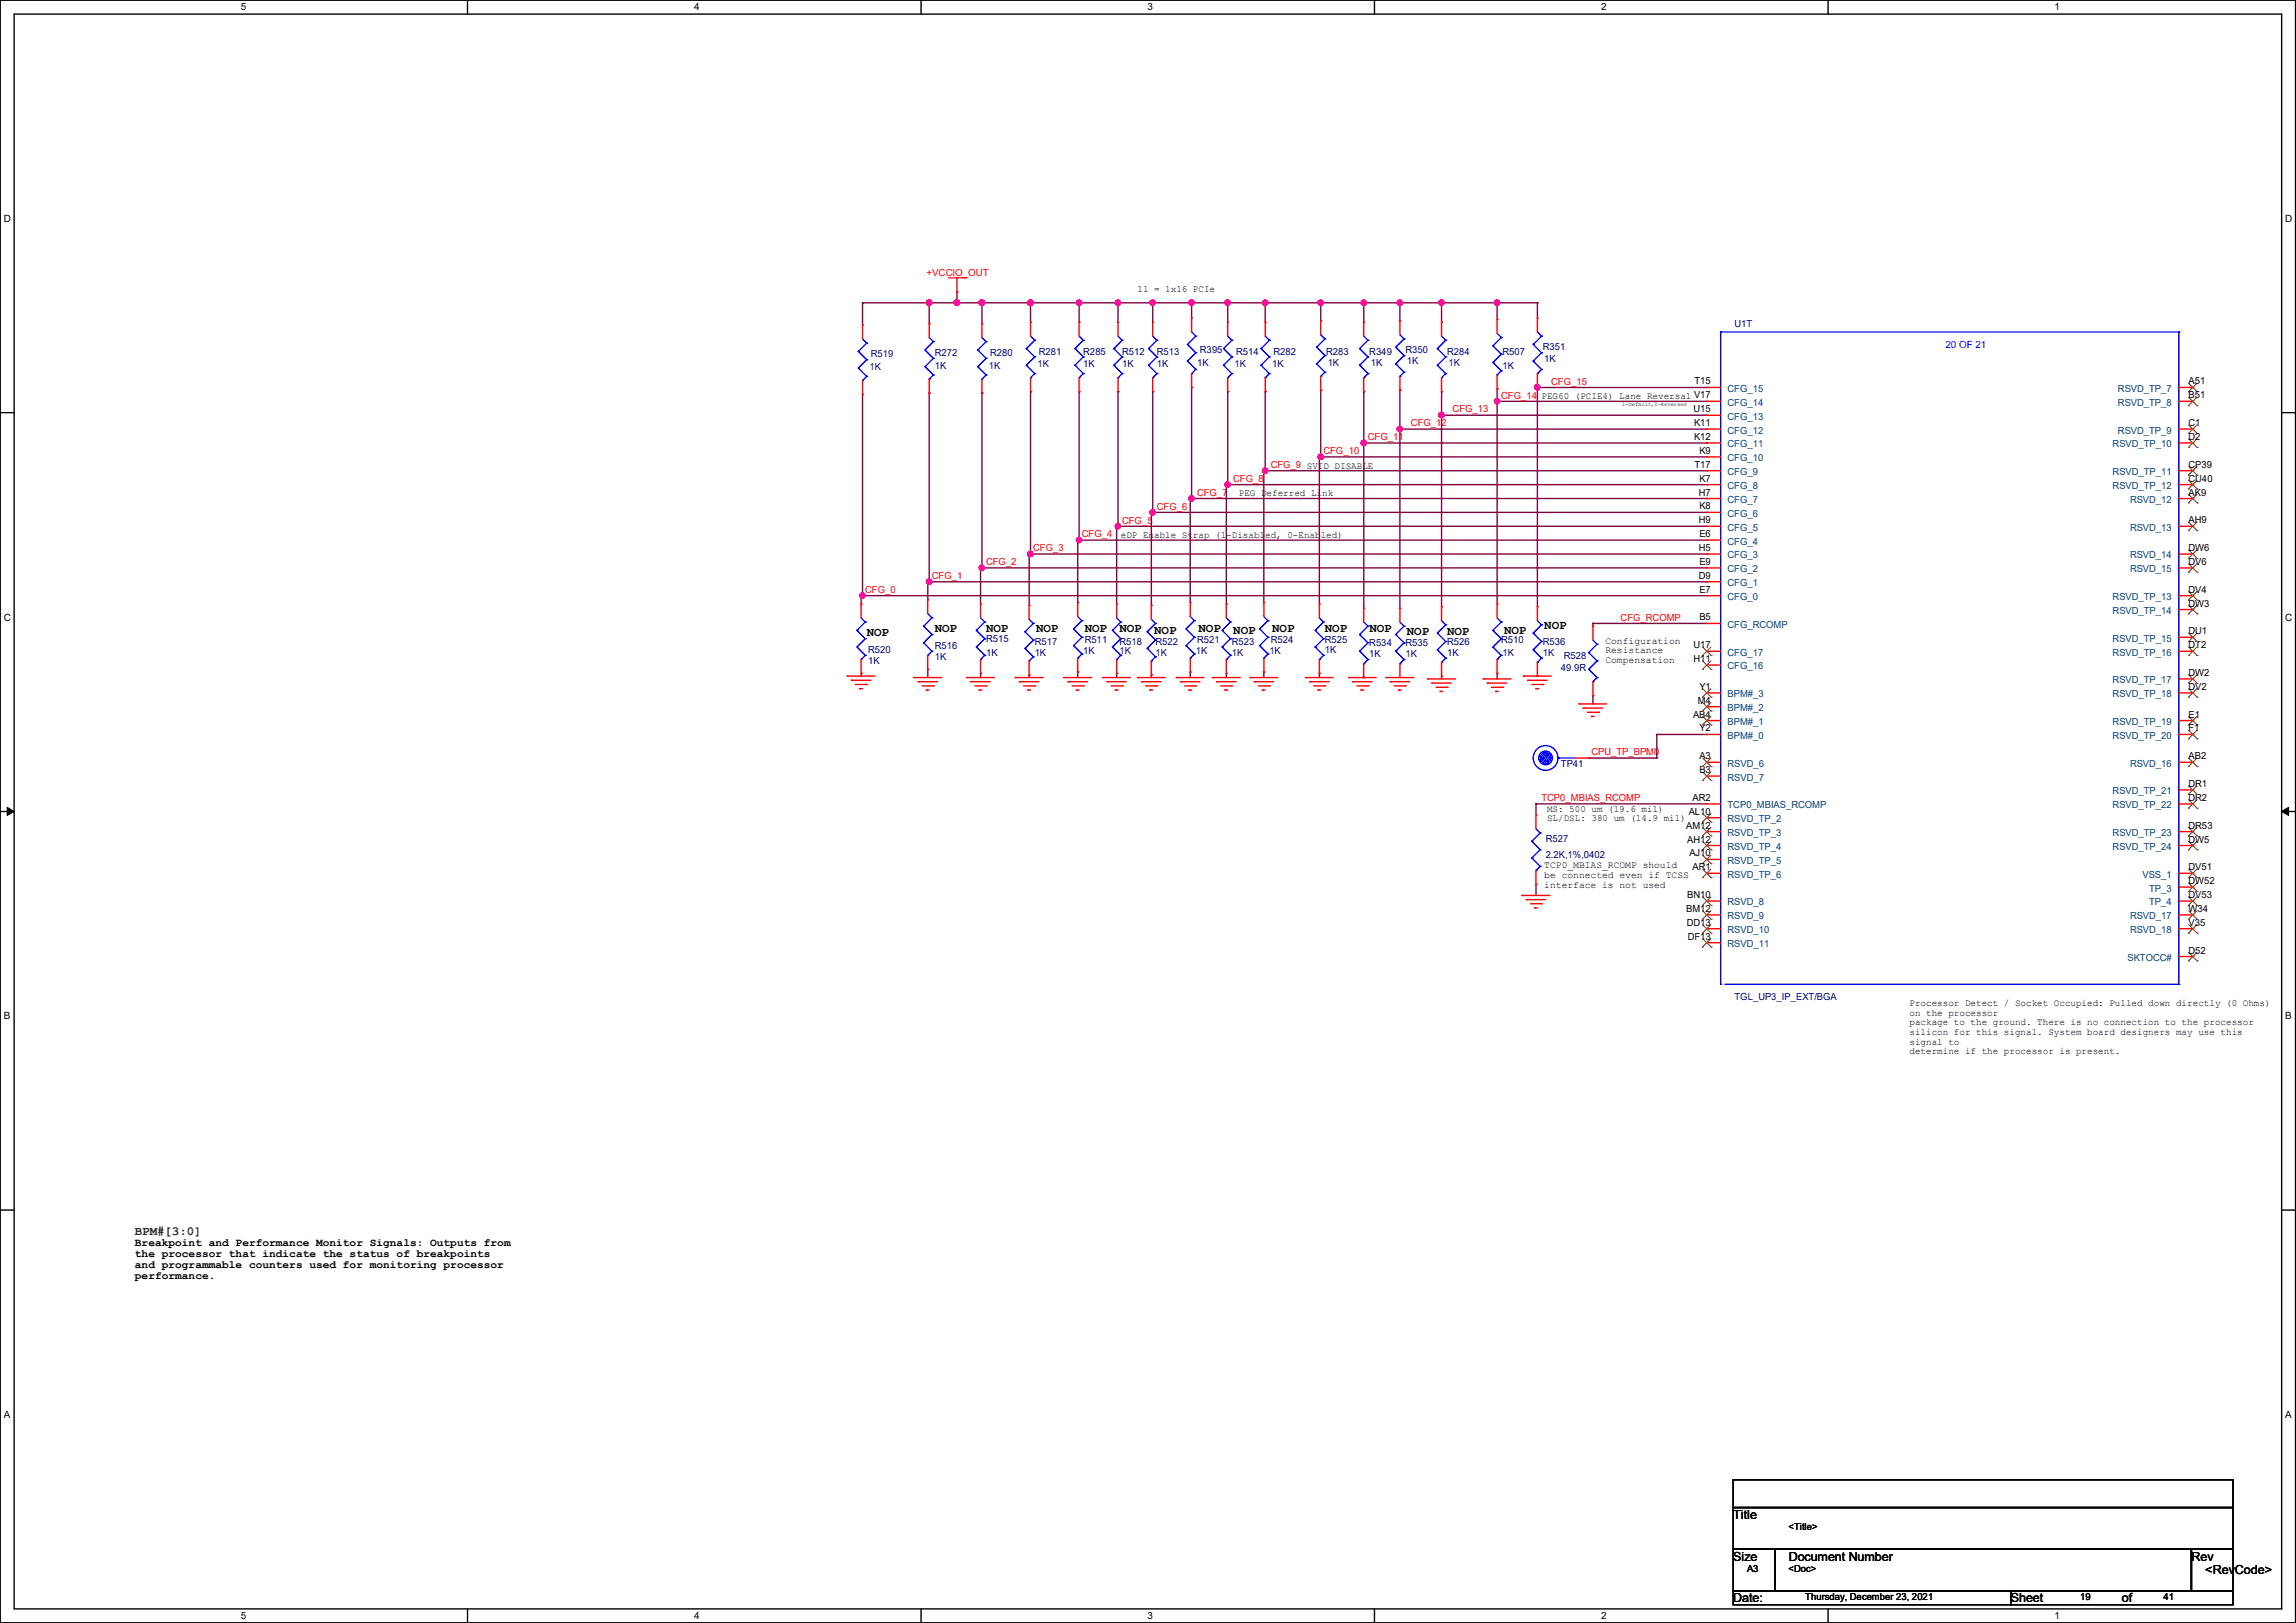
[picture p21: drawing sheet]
<svg xmlns="http://www.w3.org/2000/svg" width="420mm" height="297mm" viewBox="0 0 420 297" stroke-linecap="round" stroke-linejoin="round" font-family="sans-serif">
<defs><g id="words">
<g font-size="2.3">
<text x="158.5" y="116.5">NOP</text>
<text x="171" y="115.7">NOP</text>
<text x="180.4" y="115.7">NOP</text>
<text x="189.5" y="115.7">NOP</text>
<text x="198.4" y="115.7">NOP</text>
<text x="204.8" y="115.7">NOP</text>
<text x="211.1" y="116">NOP</text>
<text x="219.2" y="115.7">NOP</text>
<text x="225.6" y="116">NOP</text>
<text x="232.7" y="115.7">NOP</text>
<text x="242.4" y="115.7">NOP</text>
<text x="250.5" y="115.7">NOP</text>
<text x="257.3" y="116.2">NOP</text>
<text x="264.7" y="116.2">NOP</text>
<text x="275.1" y="116">NOP</text>
<text x="282.5" y="115.2">NOP</text>
<text x="317" y="278">Title</text>
<text x="317" y="285.6">Size</text>
<text x="327.2" y="285.6">Document Number</text>
<text x="400.9" y="285.6">Rev</text>
<text x="317" y="293.2">Date:</text>
<text x="367.8" y="293.2">Sheet</text>
<text x="388.2" y="293.2">of</text>
<text x="403.4" y="288.1">&lt;RevCode&gt;</text>
</g>
<text font-size="2.3" fill="#008000" x="24.7" y="225.9">BPM#[3:0]</text>
<g font-size="2">
<text x="24.7" y="228">Breakpoint and Performance Monitor Signals: Outputs from</text>
<text x="24.7" y="230.1">the processor that indicate the status of breakpoints</text>
<text x="24.7" y="232.1">and programmable counters used for monitoring processor</text>
<text x="24.7" y="234.1">performance.</text>
</g>
<g font-size="1.8">
<text x="44" y="1.9">5</text>
<text x="127" y="1.9">4</text>
<text x="209.9" y="1.9">3</text>
<text x="292.9" y="1.9">2</text>
<text x="375.8" y="1.9">1</text>
<text x=".7" y="40.6">D</text>
<text x="418" y="40.6">D</text>
<text x="208.1" y="53.5">11 = 1x16 PCIe</text>
<text x="310" y="70.4">T15</text>
<text x="400.3" y="70.4">A51</text>
<text x="282" y="73.1">PEG60 (PCIE4) Lane Reversal V17</text>
<text x="309.8" y="75.4">U15</text>
<text x="309.9" y="78">K11</text>
<text x="400.3" y="78">C1</text>
<text x="400.3" y="72.9">B51</text>
<text x="309.9" y="80.5">K12</text>
<text x="310.8" y="83.1">K9</text>
<text x="400.3" y="80.5">D2</text>
<text x="310" y="85.6">T17</text>
<text x="310.8" y="88.1">K7</text>
<text x="400.3" y="88.1">CU40</text>
<text x="400.3" y="85.6">CP39</text>
<text x="226.6" y="90.8">PEG Deferred Link</text>
<text x="310.8" y="95.8">H9</text>
<text x="310.8" y="90.7">H7</text>
<text x="310.8" y="93.2">K8</text>
<text x="400.3" y="90.7">AK9</text>
<text x="400.3" y="95.8">AH9</text>
<text x="205" y="98.5">eDP Enable Strap (1-Disabled, 0-Enabled)</text>
<text x="310.8" y="100.8">H5</text>
<text x="310.8" y="98.3">E6</text>
<text x="400.3" y="100.8">DW6</text>
<text x="310.8" y="105.9">D9</text>
<text x="310.8" y="103.4">E9</text>
<text x="400.3" y="103.4">DV6</text>
<text x=".7" y="113.6">C</text>
<text x="310.8" y="108.5">E7</text>
<text x="310.8" y="113.5">B5</text>
<text x="400.3" y="111">DW3</text>
<text x="400.3" y="108.5">DV4</text>
<text x="418" y="113.6">C</text>
<text x="293.7" y="117.8">Configuration</text>
<text x="293.7" y="119.5">Resistance</text>
<text x="309.8" y="118.6">U17</text>
<text x="400.3" y="118.6">DT2</text>
<text x="400.3" y="116.1">DU1</text>
<text x="293.7" y="121.3">Compensation</text>
<text x="309.8" y="121.2">H11</text>
<text x="400.3" y="123.7">DW2</text>
<text x="309.7" y="131.3">AB4</text>
<text x="310.5" y="128.8">M4</text>
<text x="310.8" y="126.2">Y1</text>
<text x="400.3" y="131.3">E1</text>
<text x="400.3" y="126.2">DV2</text>
<text x="310.8" y="133.9">Y2</text>
<text x="400.3" y="133.9">F1</text>
<text x="310.8" y="141.5">B3</text>
<text x="310.8" y="138.9">A3</text>
<text x="400.3" y="138.9">AB2</text>
<text x="283" y="148.5">MS: 500 um (19.6 mil)</text>
<text x="308.9" y="149.1">AL10</text>
<text x="309.6" y="146.6">AR2</text>
<text x="400.3" y="146.6">DR2</text>
<text x="400.3" y="144">DR1</text>
<text x="283" y="150.3">SL/DSL: 380 um (14.9 mil)</text>
<text x="308.4" y="151.6">AM12</text>
<text x="308.6" y="154.2">AH12</text>
<text x="400.3" y="154.2">DW5</text>
<text x="400.3" y="151.6">DR53</text>
<text x="282.5" y="158.9">TCP0_MBIAS_RCOMP should</text>
<text x="282.5" y="160.7">be connected even if TCSS</text>
<text x="309" y="156.7">AJ10</text>
<text x="309.6" y="159.3">AR1</text>
<text x="400.3" y="159.3">DV51</text>
<text x="400.3" y="161.8">DW52</text>
<text x="282.5" y="162.5">interface is not used</text>
<text x="308.4" y="166.9">BM12</text>
<text x="308.6" y="164.3">BN10</text>
<text x="400.3" y="164.3">DV53</text>
<text x="400.3" y="166.9">W34</text>
<text x="308.6" y="169.4">DD13</text>
<text x="308.7" y="172">DF13</text>
<text x="400.3" y="169.4">V35</text>
<text x="400.3" y="174.5">D52</text>
<text x="349.3" y="184.1">Processor Detect / Socket Occupied: Pulled down directly (0 Ohms)</text>
<text x="349.3" y="185.8">on the processor</text>
<text x=".7" y="186.6">B</text>
<text x="349.3" y="187.6">package to the ground. There is no connection to the processor</text>
<text x="349.3" y="189.4">silicon for this signal. System board designers may use this</text>
<text x="349.3" y="191.2">signal to</text>
<text x="418" y="186.6">B</text>
<text x="349.3" y="193">determine if the processor is present.</text>
<text x=".7" y="259.5">A</text>
<text x="418" y="259.5">A</text>
<text x="327.2" y="280">&lt;Title&gt;</text>
<text x="319.6" y="287.7">A3</text>
<text x="327.2" y="287.7">&lt;Doc&gt;</text>
<text x="330.2" y="292.7">Thursday, December 23, 2021</text>
<text x="380.5" y="292.7">19</text>
<text x="395.8" y="292.7">41</text>
<text x="44" y="296.3">5</text>
<text x="127" y="296.3">4</text>
<text x="209.9" y="296.3">3</text>
<text x="292.9" y="296.3">2</text>
<text x="375.8" y="296.3">1</text>
</g>
<g font-size="1.8" fill="#f00">
<text x="169.5" y="50.4">+VCCIO_OUT</text>
<text x="283.8" y="70.4">CFG_15</text>
<text x="265.7" y="75.5">CFG_13</text>
<text x="274.6" y="72.9">CFG_14</text>
<text x="242.1" y="83.1">CFG_10</text>
<text x="250.2" y="80.6">CFG_11</text>
<text x="258.1" y="78">CFG_12</text>
<text x="225.6" y="88.2">CFG_8</text>
<text x="232.4" y="85.6">CFG_9 SVID DISABLE</text>
<text x="205.3" y="95.8">CFG_5</text>
<text x="211.6" y="93.3">CFG_6</text>
<text x="219" y="90.7">CFG_7</text>
<text x="189" y="100.9">CFG_3</text>
<text x="197.9" y="98.3">CFG_4</text>
<text x="170.5" y="106">CFG_1</text>
<text x="180.4" y="103.4">CFG_2</text>
<text x="158.3" y="108.5">CFG_0</text>
<text x="296.5" y="113.6">CFG_RCOMP</text>
<text x="291.1" y="138.2">CPU_TP_BPM0</text>
<text x="282" y="146.6">TCP0_MBIAS_RCOMP</text>
</g>
<g font-size="1.8" fill="#000080">
<text x="317.3" y="59.8">U1T</text>
<text x="159.3" y="65.4">R519</text>
<text x="171" y="65.2">R272</text>
<text x="181.1" y="65.2">R280</text>
<text x="190" y="64.9">R281</text>
<text x="198.2" y="64.9">R285</text>
<text x="205.3" y="64.9">R512</text>
<text x="211.6" y="64.9">R513</text>
<text x="219.5" y="64.6">R395</text>
<text x="226.1" y="64.9">R514</text>
<text x="233" y="64.9">R282</text>
<text x="242.6" y="64.9">R283</text>
<text x="250.5" y="64.9">R349</text>
<text x="257.1" y="64.6">R350</text>
<text x="264.7" y="64.9">R284</text>
<text x="274.9" y="64.9">R507</text>
<text x="282.2" y="64.1">R351</text>
<text x="159" y="67.7">1K</text>
<text x="171" y="67.4">1K</text>
<text x="180.9" y="67.4">1K</text>
<text x="189.8" y="67.2">1K</text>
<text x="198.2" y="67.2">1K</text>
<text x="205.3" y="67.2">1K</text>
<text x="211.6" y="67.2">1K</text>
<text x="219" y="66.9">1K</text>
<text x="225.8" y="67.2">1K</text>
<text x="232.7" y="67.2">1K</text>
<text x="242.9" y="66.9">1K</text>
<text x="250.7" y="66.9">1K</text>
<text x="257.3" y="66.7">1K</text>
<text x="265" y="66.9">1K</text>
<text x="274.9" y="67.4">1K</text>
<text x="282.5" y="66.2">1K</text>
<text x="158.8" y="119.5">R520</text>
<text x="171" y="118.7">R516</text>
<text x="180.4" y="117.5">R515</text>
<text x="189.3" y="118">R517</text>
<text x="198.2" y="119.8">1K</text>
<text x="198.4" y="117.7">R511</text>
<text x="204.8" y="118">R518</text>
<text x="204.8" y="119.8">1K</text>
<text x="211.4" y="118">R522</text>
<text x="218.7" y="119.8">1K</text>
<text x="219" y="117.7">R521</text>
<text x="225.3" y="118">R523</text>
<text x="232.2" y="119.8">1K</text>
<text x="232.4" y="117.7">R524</text>
<text x="242.4" y="117.7">R525</text>
<text x="242.4" y="119.5">1K</text>
<text x="250.5" y="118.2">R534</text>
<text x="257.1" y="118.2">R535</text>
<text x="264.7" y="118">R526</text>
<text x="274.6" y="117.7">R510</text>
<text x="282.2" y="118">R536</text>
<text x="158.8" y="121.5">1K</text>
<text x="171" y="120.8">1K</text>
<text x="180.4" y="120">1K</text>
<text x="189.3" y="120">1K</text>
<text x="211.4" y="120">1K</text>
<text x="225.3" y="120">1K</text>
<text x="250.5" y="120.3">1K</text>
<text x="257.1" y="120.3">1K</text>
<text x="264.7" y="120">1K</text>
<text x="274.9" y="120">1K</text>
<text x="282.2" y="120">1K</text>
<text x="285.5" y="122.8">49.9R</text>
<text x="286" y="120.5">R528</text>
<text x="285.5" y="140.3">TP41</text>
<text x="282.7" y="154.1">R527</text>
<text x="282.7" y="157.1">2.2K,1%,0402</text>
<text x="317.3" y="183">TGL_UP3_IP_EXT/BGA</text>
</g>
<text font-size="1.8" fill="#00f" x="355.9" y="63.6">20 OF 21</text>
<g font-size="1.8" fill="#004080">
<text x="316" y="71.7">CFG_15</text>
<text x="387.4" y="71.7">RSVD_TP_7</text>
<text x="316" y="74.3">CFG_14</text>
<text x="316" y="76.8">CFG_13</text>
<text x="387.4" y="74.3">RSVD_TP_8</text>
<text x="316" y="79.3">CFG_12</text>
<text x="316" y="81.9">CFG_11</text>
<text x="386.5" y="81.9">RSVD_TP_10</text>
<text x="387.4" y="79.3">RSVD_TP_9</text>
<text x="316" y="84.4">CFG_10</text>
<text x="316" y="89.5">CFG_8</text>
<text x="316" y="87">CFG_9</text>
<text x="386.5" y="89.5">RSVD_TP_12</text>
<text x="386.5" y="87">RSVD_TP_11</text>
<text x="316" y="94.6">CFG_6</text>
<text x="316" y="92">CFG_7</text>
<text x="389.6" y="92">RSVD_12</text>
<text x="316" y="99.7">CFG_4</text>
<text x="316" y="97.1">CFG_5</text>
<text x="389.6" y="97.1">RSVD_13</text>
<text x="316" y="107.3">CFG_1</text>
<text x="316" y="104.7">CFG_2</text>
<text x="316" y="102.2">CFG_3</text>
<text x="389.6" y="104.7">RSVD_15</text>
<text x="389.6" y="102.2">RSVD_14</text>
<text x="316" y="109.8">CFG_0</text>
<text x="386.5" y="112.4">RSVD_TP_14</text>
<text x="386.5" y="109.8">RSVD_TP_13</text>
<text x="316" y="120">CFG_17</text>
<text x="316" y="114.9">CFG_RCOMP</text>
<text x="386.5" y="120">RSVD_TP_16</text>
<text x="386.5" y="117.4">RSVD_TP_15</text>
<text x="316" y="122.5">CFG_16</text>
<text x="386.5" y="125.1">RSVD_TP_17</text>
<text x="316" y="130.1">BPM#_2</text>
<text x="316" y="127.6">BPM#_3</text>
<text x="386.5" y="127.6">RSVD_TP_18</text>
<text x="316" y="135.2">BPM#_0</text>
<text x="316" y="132.7">BPM#_1</text>
<text x="386.5" y="132.7">RSVD_TP_19</text>
<text x="386.5" y="135.2">RSVD_TP_20</text>
<text x="316" y="142.8">RSVD_7</text>
<text x="316" y="140.3">RSVD_6</text>
<text x="389.6" y="140.3">RSVD_16</text>
<text x="316" y="147.9">TCP0_MBIAS_RCOMP</text>
<text x="386.5" y="147.9">RSVD_TP_22</text>
<text x="386.5" y="145.4">RSVD_TP_21</text>
<text x="316" y="150.5">RSVD_TP_2</text>
<text x="316" y="153">RSVD_TP_3</text>
<text x="316" y="155.5">RSVD_TP_4</text>
<text x="386.5" y="155.5">RSVD_TP_24</text>
<text x="386.5" y="153">RSVD_TP_23</text>
<text x="316" y="158.1">RSVD_TP_5</text>
<text x="316" y="160.6">RSVD_TP_6</text>
<text x="391.9" y="160.6">VSS_1</text>
<text x="316" y="165.7">RSVD_8</text>
<text x="393.1" y="165.7">TP_4</text>
<text x="393.1" y="163.2">TP_3</text>
<text x="316" y="170.8">RSVD_10</text>
<text x="316" y="173.3">RSVD_11</text>
<text x="316" y="168.2">RSVD_9</text>
<text x="389.6" y="170.8">RSVD_18</text>
<text x="389.6" y="168.2">RSVD_17</text>
<text x="389.2" y="175.9">SKTOCC#</text>
</g>
<text font-size="1" x="296.7" y="74.3">1-Default,0-Reversed</text>
</g></defs>
<path d="M0 0h419.9v297h-419.9zM2.6 2.6h414.8v291.8h-414.8z" fill="none" stroke="#000" stroke-width=".25"/>
<g fill="#fff">
<path d="M44 .3h1v2h-1z"/>
<path d="M44 294.7h1v2h-1z"/>
</g>
<path d="M85.5 0v2.6M85.5 294.4v2.6" fill="none" stroke="#000" stroke-width=".25"/>
<g fill="#fff">
<path d="M127 .3h.9v2h-.9z"/>
<path d="M127 294.7h.9v2h-.9z"/>
</g>
<path d="M168.5 0v2.6M168.5 294.4v2.6" fill="none" stroke="#000" stroke-width=".25"/>
<g fill="#fff">
<path d="M209.9 .3h1v2h-1z"/>
<path d="M209.9 294.7h1v2h-1z"/>
</g>
<path d="M251.4 0v2.6M251.4 294.4v2.6" fill="none" stroke="#000" stroke-width=".25"/>
<g fill="#fff">
<path d="M292.9 .3h.9v2h-.9z"/>
<path d="M292.9 294.7h.9v2h-.9z"/>
</g>
<path d="M334.4 0v2.6M334.4 294.4v2.6" fill="none" stroke="#000" stroke-width=".25"/>
<g fill="#fff">
<path d="M375.8 .3h1v2h-1z"/>
<path d="M375.8 294.7h1v2h-1z"/>
<path d="M.7 39h1.2v2h-1.2z"/>
<path d="M418 39h1.3v2h-1.3z"/>
<path d="M.7 112h1.2v2h-1.2z"/>
<path d="M418 112h1.3v2h-1.3z"/>
</g>
<path d="M0 75.5h2.6M417.4 75.5h2.5" fill="none" stroke="#000" stroke-width=".25"/>
<g fill="#fff">
<path d="M.7 185h1.2v1.9h-1.2z"/>
<path d="M418 185h1.2v1.9h-1.2z"/>
</g>
<path d="M0 148.5h2.6M417.4 148.5h2.5" fill="none" stroke="#000" stroke-width=".25"/>
<path d="M1.3 147.7l1.3 .8-1.3 .7zM417.4 148.5l1.2-.8v1.5z" fill="#000" stroke="#000" stroke-width=".18"/>
<g fill="#fff">
<path d="M.7 257.9h1.2v2h-1.2z"/>
<path d="M418 257.9h1.2v2h-1.2z"/>
</g>
<path d="M0 221.4h2.6M417.4 221.4h2.5M317 270.8h91.5v5.1h-91.5zM317 275.9h91.5v7.6h-91.5zM317 283.5h7.7v7.6h-7.7zM317 291.1h50.8v2.6h-50.8zM324.7 283.5h76.2v7.6h-76.2zM367.8 291.1h40.7v2.6h-40.7zM400.9 283.5h7.6v7.6h-7.6z" fill="none" stroke="#000" stroke-width=".25"/>
<g fill="none" stroke="#800040" stroke-width=".25">
<path d="M157.8 55.4h.1M157.8 55.4h123.4M157.8 55.4v4.1M170 55.4h.1M170 55.4v3.8M175 55.4h.1M175 53.4h.1M175 53.4v2M179.6 55.4h.1M179.6 55.4v3.8M188.5 55.4h.1M188.5 55.4v3.6"/>
<path d="M197.4 55.4h.1M197.4 55.4v3.6M204.5 55.4h.1M204.5 55.4v3.6M210.9 55.4h.1M210.9 55.4v3.6M218 55.4h.1M218 55.4v2.8M224.6 55.4h.1M224.6 55.4v3.6M231.4 55.4h.1M231.4 55.4v3.6"/>
<path d="M241.6 55.4h.1M241.6 55.4v3.3M249.5 55.4h.1M249.5 55.4v3.6M256.1 55.4h.1M256.1 55.4v3.3M263.7 55.4h.1M263.7 55.4v3.6M273.9 55.4h.1M273.9 55.4v3.1M281.2 55.4h.1M281.2 55.4v2.8"/>
<path d="M157.8 72.2h.1M157.8 72.2v36.8M170 71.9h.1M170 71.9v34.6M179.6 71.9h.1M179.6 71.9v32M188.5 71.7h.1M188.5 71.7v29.7M197.4 71.7h.1M197.4 71.7v27.1M204.5 71.7h.1M204.5 71.7v24.6"/>
<path d="M210.9 71.7h.1M210.9 71.7v22.1M218 70.9h.1M218 70.9v20.3M224.6 71.7h.1M224.6 71.7v17M231.4 71.7h.1M231.4 71.7v14.4M241.6 71.4h.1M241.6 71.4v12.2M249.5 71.7h.1M249.5 71.7v39.6"/>
<path d="M256.1 78.5h.1M256.1 71.4h.1M256.1 71.4v39.9M256.1 78.5h56.1M263.7 76h.1M263.7 71.7h.1M263.7 71.7v39.3M263.7 76h48.5M273.9 73.4h.1M273.9 71.2h.1M273.9 71.2v39.3M273.9 73.4h38.3"/>
<path d="M281.2 70.9h.1M281.2 70.9v40.1M281.2 70.9h31M197.1 98.8h.1M197.1 98.8h115.1M197.1 98.8v11.5M197.4 98.8h.1M204.3 96.3h.1M204.3 96.3h107.9M204.3 96.3v14.2M204.5 96.3h.1M210.6 93.8h.1"/>
<path d="M210.6 93.8h101.6M210.6 93.8v17M210.9 93.8h.1M217.7 91.2h.1M217.7 91.2h94.5M217.7 91.2v19.1M218 91.2h.1M224.3 88.7h.1M224.3 88.7h87.9M224.3 88.7v21.8M224.6 88.7h.1M231.2 86.1h.1"/>
<path d="M231.2 86.1h81M231.2 86.1v24.2M231.4 86.1h.1M241.3 83.6h.1M241.3 83.6h70.9M241.3 83.6v26.9M241.6 83.6h.1M249.5 81.1h.1M249.5 81.1h62.7M157.5 109h.1M157.5 109v1.5M157.5 109h154.7"/>
<path d="M157.8 109h.1M169.7 106.5h.1M169.7 106.5v3.3M169.7 106.5h142.5M170 106.5h.1M179.4 103.9h.1M179.4 103.9h132.8M179.4 103.9v6.6M179.6 103.9h.1M188.3 101.4h.1M188.3 101.4h123.9M188.3 101.4v9.4"/>
<path d="M188.5 101.4h.1M291.4 114.1h.1M291.4 114.1v.5M291.4 114.1h20.8M157.5 123.2h.1M157.5 123.2v.5M169.7 122.5h.1M169.7 122.5v1.5M179.4 123.2h.1M179.4 123.2v.8M188.3 123.5h.1M188.3 123.5v.5"/>
<path d="M197.1 123h.1M197.1 123v1M204.3 123.2h.1M204.3 123.2v.8M210.6 123.5h.1M210.6 123.5v.5M217.7 123h.1M217.7 123v1M224.3 123.2h.1M224.3 123.2v.8M231.2 123h.1M231.2 123v1"/>
<path d="M241.3 123.2h.1M241.3 123.2v.8M249.2 124h.1M249.2 124h.3M263.7 123.7h.1M263.7 123.7v.5M273.9 123.2h.1M273.9 123.2v1M290.6 138.7h.1M290.6 138.7h12.5M291.4 127.3h.1M291.4 127.3v1.5"/>
<path d="M303.1 138.7h.1M303.1 134.4h.1M303.1 134.4v4.3M303.1 134.4h9.1M281 147.1h.1M281 147.1v2M281 147.1h31.2M281 161.8h.1M281 161.8v2.1"/>
</g>
<g fill="#f0f" stroke="#f0f" stroke-width=".25">
<circle cx="169.9" cy="55.4" r=".49"/>
<circle cx="179.6" cy="55.4" r=".49"/>
<circle cx="175" cy="55.4" r=".49"/>
<circle cx="188.5" cy="55.4" r=".49"/>
<circle cx="231.4" cy="55.4" r=".49"/>
<circle cx="179.6" cy="103.9" r=".49"/>
<circle cx="188.5" cy="101.4" r=".49"/>
<circle cx="231.4" cy="86.1" r=".49"/>
<circle cx="241.6" cy="83.6" r=".49"/>
<circle cx="197.4" cy="98.8" r=".49"/>
<circle cx="210.8" cy="55.4" r=".49"/>
<circle cx="218" cy="91.2" r=".49"/>
<circle cx="273.8" cy="73.4" r=".49"/>
<circle cx="197.4" cy="55.4" r=".49"/>
<circle cx="204.5" cy="55.4" r=".49"/>
<circle cx="224.6" cy="55.4" r=".49"/>
<circle cx="218" cy="55.4" r=".49"/>
<circle cx="204.5" cy="96.3" r=".49"/>
<circle cx="210.8" cy="93.7" r=".49"/>
<circle cx="224.6" cy="88.7" r=".49"/>
<circle cx="273.8" cy="55.4" r=".49"/>
<circle cx="263.7" cy="55.4" r=".49"/>
<circle cx="169.9" cy="106.4" r=".49"/>
<circle cx="157.8" cy="109" r=".49"/>
<circle cx="263.7" cy="76" r=".49"/>
<circle cx="249.4" cy="81" r=".49"/>
<circle cx="256.1" cy="78.5" r=".49"/>
<circle cx="281.2" cy="70.9" r=".49"/>
<circle cx="256.1" cy="55.4" r=".49"/>
<circle cx="249.4" cy="55.4" r=".49"/>
<circle cx="241.6" cy="55.4" r=".49"/>
</g>
<g fill="none" stroke="#f00" stroke-width=".25">
<path d="M157.8 59.5h.1M157.8 59.5v2.5M170 59.2h.1M170 59.2v2.6M173.5 50.8h3.1M175 53.4h.1M175 50.8v2.6M176.6 50.8h.1M179.6 59.2h.1M179.6 59.2v2.6M188.5 59h.1M188.5 59v2.5"/>
<path d="M197.4 59h.1M197.4 59v2.5M204.5 59h.1M204.5 59v2.5M210.9 59h.1M210.9 59v2.5M218 58.2h.1M218 58.2v2.5M224.6 59h.1M224.6 59v2.5M231.4 59h.1M231.4 59v2.5"/>
<path d="M241.6 58.7h.1M241.6 58.7v2.6M249.5 59h.1M249.5 59v2.5M256.1 58.7h.1M256.1 58.7v2.6M263.7 59h.1M263.7 59v2.5M273.9 58.5h.1M273.9 58.5v2.5M281.2 58.2h.1M281.2 58.2v2.5"/>
<path d="M157.8 72.2h.1M157.8 69.6v2.6M170 71.9h.1M170 69.4v2.5M179.6 71.9h.1M179.6 69.4v2.5M188.5 71.7h.1M188.5 69.1v2.6M197.4 71.7h.1M197.4 69.1v2.6M204.5 71.7h.1M204.5 69.1v2.6"/>
<path d="M210.9 71.7h.1M210.9 69.1v2.6M218 70.9h.1M218 68.4v2.5M224.6 71.7h.1M224.6 69.1v2.6M231.4 71.7h.1M231.4 69.1v2.6M241.6 71.4h.1M241.6 68.9v2.5M249.5 71.7h.1M249.5 69.1v2.6"/>
<path d="M256.1 71.4h.1M256.1 68.9v2.5M263.7 71.7h.1M263.7 69.1v2.6M273.9 71.2h.1M273.9 68.6v2.6M281.2 70.9h.1M281.2 68.4v2.5M312.2 70.9h.1M312.2 73.4h.1M312.2 76h.1M312.2 78.5h.1"/>
<path d="M312.2 78.5h2.5M312.2 70.9h2.5M312.2 73.4h2.5M312.2 76h2.5M398.6 78.5h2.5M398.6 70.9h2.5M398.6 73.4h2.5M401.1 78.5h.1M401.1 70.9h.1M401.1 73.4h.1M312.2 98.8h.1M312.2 96.3h.1"/>
<path d="M312.2 93.8h.1M312.2 91.2h.1M312.2 81.1h.1M312.2 83.6h.1M312.2 88.7h.1M312.2 86.1h.1M312.2 98.8h2.5M312.2 91.2h2.5M312.2 96.3h2.5M312.2 93.8h2.5M312.2 81.1h2.5M312.2 83.6h2.5"/>
<path d="M312.2 88.7h2.5M312.2 86.1h2.5M398.6 91.2h2.5M398.6 96.3h2.5M398.6 81.1h2.5M398.6 88.7h2.5M398.6 86.1h2.5M401.1 91.2h.1M401.1 96.3h.1M401.1 88.7h.1M401.1 86.1h.1M401.1 81.1h.1"/>
<path d="M157.5 110.5h.1M157.5 110.5v2.6M169.7 109.8h.1M169.7 109.8v2.5M169.7 119.9v2.6M179.4 110.5h.1M179.4 110.5v2.6M188.3 110.8h.1M188.3 110.8v2.5M197.1 110.3h.1M197.1 110.3v2.5M204.3 110.5h.1"/>
<path d="M204.3 110.5v2.6M210.6 110.8h.1M210.6 110.8v2.5M217.7 110.3h.1M217.7 110.3v2.5M224.3 110.5h.1M224.3 110.5v2.6M231.2 110.3h.1M231.2 110.3v2.5M241.3 110.5h.1M241.3 110.5v2.6M249.5 111.3h.1"/>
<path d="M249.5 111.3v2.5M256.1 111.3h.1M256.1 111.3v2.5M263.7 111h.1M263.7 111v2.6M273.9 110.5h.1M273.9 110.5v2.6M281.2 111h.1M281.2 111v2.6M291.4 114.6h.1M291.4 114.6v2.5M312.2 119.2h.1"/>
<path d="M312.2 109h.1M312.2 106.5h.1M312.2 114.1h.1M312.2 103.9h.1M312.2 101.4h.1M312.2 103.9h2.5M312.2 119.2h2.5M312.2 109h2.5M312.2 106.5h2.5M312.2 114.1h2.5M312.2 101.4h2.5M398.6 103.9h2.5"/>
<path d="M398.6 119.2h2.5M398.6 109h2.5M398.6 101.4h2.5M398.6 116.6h2.5M398.6 111.5h2.5M401.1 103.9h.1M401.1 119.2h.1M401.1 116.6h.1M401.1 111.5h.1M401.1 109h.1M401.1 101.4h.1M155 123.7h.1"/>
<path d="M155 123.7h5.1M155.7 124.5h.1M155.7 124.5h3.6M156.5 125.3h2M157.3 126h.1M157.3 126h.5M157.5 123.2h.1M157.5 120.7v2.5M158.5 125.3h.1M167.2 124h.1M167.2 124h5.1M167.9 124.8h.1"/>
<path d="M167.9 124.8h3.6M168.7 125.5h2M169.5 126.3h.1M169.5 126.3h.5M169.7 122.5h.1M170.7 125.5h.1M176.8 124h.1M176.8 124h5.1M177.6 124.8h.1M177.6 124.8h3.5M178.4 125.5h2M179.1 126.3h.1"/>
<path d="M179.1 126.3h.5M179.4 123.2h.1M179.4 120.7v2.5M180.4 125.5h.1M185.7 124h.1M185.7 124h5.1M186.5 124.8h.1M186.5 124.8h3.5M187.2 125.5h2.1M188 126.3h.1M188 126.3h.5M188.3 123.5h.1"/>
<path d="M188.3 120.9v2.6M189.3 125.5h.1M194.6 124h.1M194.6 124h5.1M195.4 124.8h.1M195.4 124.8h3.5M196.1 125.5h2.1M196.9 126.3h.1M196.9 126.3h.5M197.1 123h.1M197.1 120.4v2.6M198.2 125.5h.1"/>
<path d="M201.7 124h.1M201.7 124h5.1M202.5 124.8h.1M202.5 124.8h3.5M203.2 125.5h2.1M204 126.3h.1M204 126.3h.5M204.3 123.2h.1M204.3 120.7v2.5M205.3 125.5h.1M208.1 124h.1M208.1 124h5"/>
<path d="M208.8 124.8h.1M208.8 124.8h3.6M209.6 125.5h2M210.4 126.3h.1M210.4 126.3h.5M210.6 123.5h.1M210.6 120.9v2.6M211.6 125.5h.1M215.2 124h.1M215.2 124h5.1M215.9 124.8h.1M215.9 124.8h3.6"/>
<path d="M216.7 125.5h2M217.5 126.3h.1M217.5 126.3h.5M217.7 123h.1M217.7 120.4v2.6M218.7 125.5h.1M221.8 124h.1M221.8 124h5.1M222.5 124.8h.1M222.5 124.8h3.6M223.3 125.5h2M224.1 126.3h.1"/>
<path d="M224.1 126.3h.5M224.3 123.2h.1M224.3 120.7v2.5M225.3 125.5h.1M228.6 124h.1M228.6 124h5.1M229.4 124.8h.1M229.4 124.8h3.6M230.2 125.5h2M230.9 126.3h.1M230.9 126.3h.5M231.2 123h.1"/>
<path d="M231.2 120.4v2.6M232.2 125.5h.1M238.8 124h.1M238.8 124h5.1M239.6 124.8h.1M239.6 124.8h3.5M240.3 125.5h2.1M241.1 126.3h.1M241.1 126.3h.5M241.3 123.2h.1M241.3 120.7v2.5M242.4 125.5h.1"/>
<path d="M246.7 124h.1M246.7 124h5.1M247.4 124.8h.1M247.4 124.8h3.6M248.2 125.5h2M249 126.3h.1M249 126.3h.5M249.5 124h.1M249.5 121.5v2.5M250.2 125.5h.1M253.5 124h.1M253.5 124h5.1"/>
<path d="M254.3 124.8h.1M254.3 124.8h3.6M255.1 125.5h2M255.8 126.3h.1M255.8 126.3h.5M256.1 124h.1M256.1 121.5v2.5M257.1 125.5h.1M261.2 124.2h.1M261.2 124.2h5M261.9 125h.1M261.9 125h3.6"/>
<path d="M262.7 125.8h2M263.4 126.5h.1M263.4 126.5h.5M263.7 123.7h.1M263.7 121.2v2.5M264.7 125.8h.1M271.3 124.2h.1M271.3 124.2h5.1M272.1 125h.1M272.1 125h3.5M272.8 125.8h2.1M273.6 126.5h.1"/>
<path d="M273.6 126.5h.5M273.9 123.2h.1M273.9 120.7v2.5M274.9 125.8h.1M278.7 123.7h.1M278.7 123.7h5.1M279.4 124.5h.1M279.4 124.5h3.6M280.2 125.3h2M281 126h.1M281 126h.5M281.2 123.7h.1"/>
<path d="M281.2 121.2v2.5M282.2 125.3h.1M288.1 138.7h2.5M288.8 128.8h.1M288.8 128.8h5.1M289.6 129.6h.1M289.6 129.6h3.6M290.4 130.3h2M290.6 138.7h.1M291.1 131.1h.1M291.1 131.1h.5M291.4 127.3h.1"/>
<path d="M291.4 124.8v2.5M292.4 130.3h.1M312.2 134.4h.1M312.2 131.9h.1M312.2 121.7h.1M312.2 139.5h.1M312.2 129.3h.1M312.2 126.8h.1M312.2 134.4h2.5M312.2 131.9h2.5M312.2 121.7h2.5M312.2 139.5h2.5"/>
<path d="M312.2 126.8h2.5M312.2 129.3h2.5M398.6 124.2h2.5M398.6 134.4h2.5M398.6 131.9h2.5M398.6 139.5h2.5M398.6 126.8h2.5M401.1 131.9h.1M401.1 126.8h.1M401.1 124.2h.1M401.1 139.5h.1M401.1 134.4h.1"/>
<path d="M281 149.1h.1M281 149.1v2.6M281 159.3v2.5M312.2 147.1h.1M312.2 142h.1M312.2 149.6h.1M312.2 152.2h.1M312.2 154.7h.1M312.2 157.3h.1M312.2 159.8h.1M312.2 159.8h2.5M312.2 147.1h2.5"/>
<path d="M312.2 142h2.5M312.2 149.6h2.5M312.2 152.2h2.5M312.2 154.7h2.5M312.2 157.3h2.5M398.6 159.8h2.5M398.6 147.1h2.5M398.6 152.2h2.5M398.6 154.7h2.5M398.6 144.6h2.5M401.1 159.8h.1M401.1 154.7h.1"/>
<path d="M401.1 152.2h.1M401.1 147.1h.1M401.1 144.6h.1M278.4 163.9h.1M278.4 163.9h5.1M279.2 164.6h.1M279.2 164.6h3.5M280 165.4h2M280.7 166.2h.1M280.7 166.2h.5M281 161.8h.1M282 165.4h.1"/>
<path d="M312.2 170h.1M312.2 172.5h.1M312.2 167.4h.1M312.2 164.9h.1M312.2 170h2.5M312.2 172.5h2.5M312.2 164.9h2.5M312.2 167.4h2.5M398.6 170h2.5M398.6 164.9h2.5M398.6 175h2.5M398.6 162.3h2.5"/>
<path d="M398.6 167.4h2.5M401.1 164.9h.1M401.1 175h.1M401.1 170h.1M401.1 162.3h.1M401.1 167.4h.1"/>
</g>
<g fill="none" stroke="#00f" stroke-width=".25">
<path d="M157 64.3h.1M157 67.4h.1M157 64.3l1.5 1.5M157 67.4l1.5 1.5M157.8 69.6h.1M157.8 62l.7 .8M158.5 62.8h.1M158.5 65.8h.1M158.5 68.9h.1M158.5 62.8l-1.5 1.5M158.5 65.8l-1.5 1.6M158.5 68.9l-.7 .7"/>
<path d="M169.2 64.1h.1M169.2 67.1h.1M169.2 64.1l1.5 1.5M169.2 67.1l1.5 1.5M170 69.4h.1M170 61.8l.7 .7M170.7 62.5h.1M170.7 65.6h.1M170.7 68.6h.1M170.7 62.5l-1.5 1.6M170.7 65.6l-1.5 1.5M170.7 68.6l-.7 .8"/>
<path d="M178.9 64.1h.1M178.9 67.1h.1M178.9 64.1l1.5 1.5M178.9 67.1l1.5 1.5M179.6 69.4h.1M179.6 61.8l.8 .7M180.4 62.5h.1M180.4 65.6h.1M180.4 68.6h.1M180.4 62.5l-1.5 1.6M180.4 65.6l-1.5 1.5M180.4 68.6l-.8 .8"/>
<path d="M187.7 63.8h.1M187.7 66.8h.1M187.7 63.8l1.6 1.5M187.7 66.8l1.6 1.6M188.5 69.1h.1M188.5 61.5l.8 .8M189.3 62.3h.1M189.3 65.3h.1M189.3 68.4h.1M189.3 62.3l-1.6 1.5M189.3 65.3l-1.6 1.5M189.3 68.4l-.8 .7"/>
<path d="M196.6 63.8h.1M196.6 66.8h.1M196.6 63.8l1.6 1.5M196.6 66.8l1.6 1.6M197.4 69.1h.1M197.4 61.5l.8 .8M198.2 62.3h.1M198.2 65.3h.1M198.2 68.4h.1M198.2 62.3l-1.6 1.5M198.2 65.3l-1.6 1.5M198.2 68.4l-.8 .7"/>
<path d="M203.8 63.8h.1M203.8 66.8h.1M203.8 63.8l1.5 1.5M203.8 66.8l1.5 1.6M204.5 69.1h.1M204.5 61.5l.8 .8M205.3 62.3h.1M205.3 65.3h.1M205.3 68.4h.1M205.3 62.3l-1.5 1.5M205.3 65.3l-1.5 1.5M205.3 68.4l-.8 .7"/>
<path d="M210.1 63.8h.1M210.1 66.8h.1M210.1 63.8l1.5 1.5M210.1 66.8l1.5 1.6M210.9 69.1h.1M210.9 61.5l.7 .8M211.6 62.3h.1M211.6 65.3h.1M211.6 68.4h.1M211.6 62.3l-1.5 1.5M211.6 65.3l-1.5 1.5M211.6 68.4l-.7 .7"/>
<path d="M217.2 63h.1M217.2 66.1h.1M217.2 63l1.5 1.6M217.2 66.1l1.5 1.5M218 68.4h.1M218 60.7l.7 .8M218.7 61.5h.1M218.7 64.6h.1M218.7 67.6h.1M218.7 61.5l-1.5 1.5M218.7 64.6l-1.5 1.5M218.7 67.6l-.7 .8"/>
<path d="M223.8 63.8h.1M223.8 66.8h.1M223.8 63.8l1.5 1.5M223.8 66.8l1.5 1.6M224.6 69.1h.1M224.6 61.5l.7 .8M225.3 62.3h.1M225.3 65.3h.1M225.3 68.4h.1M225.3 62.3l-1.5 1.5M225.3 65.3l-1.5 1.5M225.3 68.4l-.7 .7"/>
<path d="M230.7 63.8h.1M230.7 66.8h.1M230.7 63.8l1.5 1.5M230.7 66.8l1.5 1.6M231.4 69.1h.1M231.4 61.5l.8 .8M232.2 62.3h.1M232.2 65.3h.1M232.2 68.4h.1M232.2 62.3l-1.5 1.5M232.2 65.3l-1.5 1.5M232.2 68.4l-.8 .7"/>
<path d="M240.8 63.5h.1M240.8 66.6h.1M240.8 63.5l1.6 1.6M240.8 66.6l1.6 1.5M241.6 68.9h.1M241.6 61.3l.8 .7M242.4 62h.1M242.4 65.1h.1M242.4 68.1h.1M242.4 62l-1.6 1.5M242.4 65.1l-1.6 1.5M242.4 68.1l-.8 .8"/>
<path d="M248.7 63.8h.1M248.7 66.8h.1M248.7 63.8l1.5 1.5M248.7 66.8l1.5 1.6M249.5 69.1h.1M249.5 61.5l.7 .8M250.2 62.3h.1M250.2 65.3h.1M250.2 68.4h.1M250.2 62.3l-1.5 1.5M250.2 65.3l-1.5 1.5M250.2 68.4l-.7 .7"/>
<path d="M255.3 63.5h.1M255.3 66.6h.1M255.3 63.5l1.5 1.6M255.3 66.6l1.5 1.5M256.1 68.9h.1M256.1 61.3l.7 .7M256.8 62h.1M256.8 65.1h.1M256.8 68.1h.1M256.8 62l-1.5 1.5M256.8 65.1l-1.5 1.5M256.8 68.1l-.7 .8"/>
<path d="M262.9 63.8h.1M262.9 66.8h.1M262.9 63.8l1.6 1.5M262.9 66.8l1.6 1.6M263.7 69.1h.1M263.7 61.5l.8 .8M264.5 62.3h.1M264.5 65.3h.1M264.5 68.4h.1M264.5 62.3l-1.6 1.5M264.5 65.3l-1.6 1.5M264.5 68.4l-.8 .7"/>
<path d="M273.1 63.3h.1M273.1 66.3h.1M273.1 63.3l1.5 1.5M273.1 66.3l1.5 1.6M273.9 68.6h.1M273.9 61l.7 .8M274.6 61.8h.1M274.6 64.8h.1M274.6 67.9h.1M274.6 61.8l-1.5 1.5M274.6 64.8l-1.5 1.5M274.6 67.9l-.7 .7"/>
<path d="M280.5 63h.1M280.5 66.1h.1M280.5 63l1.5 1.6M280.5 66.1l1.5 1.5M281.2 68.4h.1M281.2 60.7l.8 .8M282 61.5h.1M282 64.6h.1M282 67.6h.1M282 61.5l-1.5 1.5M282 64.6l-1.5 1.5M282 67.6l-.8 .8"/>
<path d="M314.7 60.7h.1M314.7 60.7v119.4M314.7 60.7h83.9M398.6 60.7h.1M398.6 60.7v119.4M156.8 115.4h.1M156.8 118.4h.1M156.8 115.4l1.5 1.5M156.8 118.4l1.5 1.5M157.5 113.1l.8 .7M158.3 113.8h.1M158.3 116.9h.1"/>
<path d="M158.3 119.9h.1M158.3 113.8l-1.5 1.6M158.3 116.9l-1.5 1.5M158.3 119.9l-.8 .8M169 114.6h.1M169 117.6h.1M169 114.6l1.5 1.5M169 117.6l1.5 1.6M169.7 119.9h.1M169.7 112.3l.8 .8M170.5 113.1h.1M170.5 116.1h.1"/>
<path d="M170.5 119.2h.1M170.5 113.1l-1.5 1.5M170.5 116.1l-1.5 1.5M170.5 119.2l-.8 .7M178.6 115.4h.1M178.6 118.4h.1M178.6 115.4l1.5 1.5M178.6 118.4l1.5 1.5M179.4 113.1l.7 .7M180.1 113.8h.1M180.1 116.9h.1M180.1 119.9h.1"/>
<path d="M180.1 113.8l-1.5 1.6M180.1 116.9l-1.5 1.5M180.1 119.9l-.7 .8M187.5 115.6h.1M187.5 118.7h.1M187.5 115.6l1.5 1.5M187.5 118.7l1.5 1.5M188.3 113.3l.7 .8M189 114.1h.1M189 117.1h.1M189 114.1l-1.5 1.5M189 117.1l-1.5 1.6"/>
<path d="M196.4 115.1h.1M196.4 118.2h.1M196.4 115.1l1.5 1.5M196.4 118.2l1.5 1.5M197.1 112.8l.8 .8M197.9 113.6h.1M197.9 116.6h.1M197.9 119.7h.1M197.9 113.6l-1.5 1.5M197.9 116.6l-1.5 1.6M197.9 119.7l-.8 .7M203.5 115.4h.1"/>
<path d="M203.5 118.4h.1M203.5 115.4l1.5 1.5M203.5 118.4l1.5 1.5M204.3 113.1l.7 .7M205 113.8h.1M205 116.9h.1M205 119.9h.1M205 113.8l-1.5 1.6M205 116.9l-1.5 1.5M205 119.9l-.7 .8M209.8 115.6h.1M209.8 118.7h.1"/>
<path d="M209.8 115.6l1.6 1.5M209.8 118.7l1.6 1.5M210.6 113.3l.8 .8M211.4 114.1h.1M211.4 117.1h.1M211.4 114.1l-1.6 1.5M211.4 117.1l-1.6 1.6M217 115.1h.1M217 118.2h.1M217 115.1l1.5 1.5M217 118.2l1.5 1.5M217.7 112.8l.8 .8"/>
<path d="M218.5 113.6h.1M218.5 116.6h.1M218.5 119.7h.1M218.5 113.6l-1.5 1.5M218.5 116.6l-1.5 1.6M218.5 119.7l-.8 .7M223.6 115.4h.1M223.6 118.4h.1M223.6 115.4l1.5 1.5M223.6 118.4l1.5 1.5M224.3 113.1l.8 .7M225.1 113.8h.1"/>
<path d="M225.1 116.9h.1M225.1 119.9h.1M225.1 113.8l-1.5 1.6M225.1 116.9l-1.5 1.5M225.1 119.9l-.8 .8M230.4 115.1h.1M230.4 118.2h.1M230.4 115.1l1.5 1.5M230.4 118.2l1.5 1.5M231.2 112.8l.7 .8M231.9 113.6h.1M231.9 116.6h.1"/>
<path d="M231.9 119.7h.1M231.9 113.6l-1.5 1.5M231.9 116.6l-1.5 1.6M231.9 119.7l-.7 .7M240.6 115.4h.1M240.6 118.4h.1M240.6 115.4l1.5 1.5M240.6 118.4l1.5 1.5M241.3 113.1l.8 .7M242.1 113.8h.1M242.1 116.9h.1M242.1 119.9h.1"/>
<path d="M242.1 113.8l-1.5 1.6M242.1 116.9l-1.5 1.5M242.1 119.9l-.8 .8M248.7 116.1h.1M248.7 119.2h.1M248.7 116.1l1.5 1.5M248.7 119.2l1.5 1.5M249.5 113.8l.7 .8M250.2 114.6h.1M250.2 117.6h.1M250.2 114.6l-1.5 1.5M250.2 117.6l-1.5 1.6"/>
<path d="M255.3 116.1h.1M255.3 119.2h.1M255.3 116.1l1.5 1.5M255.3 119.2l1.5 1.5M256.1 113.8l.7 .8M256.8 114.6h.1M256.8 117.6h.1M256.8 114.6l-1.5 1.5M256.8 117.6l-1.5 1.6M262.9 115.9h.1M262.9 118.9h.1M262.9 115.9l1.6 1.5"/>
<path d="M262.9 118.9l1.6 1.5M263.7 113.6l.8 .7M264.5 114.3h.1M264.5 117.4h.1M264.5 114.3l-1.6 1.6M264.5 117.4l-1.6 1.5M273.1 115.4h.1M273.1 118.4h.1M273.1 115.4l1.5 1.5M273.1 118.4l1.5 1.5M273.9 113.1l.7 .7M274.6 113.8h.1"/>
<path d="M274.6 116.9h.1M274.6 119.9h.1M274.6 113.8l-1.5 1.6M274.6 116.9l-1.5 1.5M274.6 119.9l-.7 .8M280.5 115.9h.1M280.5 118.9h.1M280.5 115.9l1.5 1.5M280.5 118.9l1.5 1.5M281.2 113.6l.8 .7M282 114.3h.1M282 117.4h.1"/>
<path d="M282 114.3l-1.5 1.6M282 117.4l-1.5 1.5M290.6 119.4h.1M290.6 119.4l1.5 1.5M291.4 117.1l.7 .8M292.1 117.9h.1M292.1 117.9l-1.5 1.5M157.5 120.7h.1M179.4 120.7h.1M188.3 120.9h.1M189 120.2h.1M189 120.2l-.7 .7"/>
<path d="M197.1 120.4h.1M204.3 120.7h.1M210.6 120.9h.1M211.4 120.2h.1M211.4 120.2l-.8 .7M217.7 120.4h.1M224.3 120.7h.1M231.2 120.4h.1M241.3 120.7h.1M249.5 121.5h.1M250.2 120.7h.1M250.2 120.7l-.7 .8"/>
<path d="M256.1 121.5h.1M256.8 120.7h.1M256.8 120.7l-.7 .8M263.7 121.2h.1M264.5 120.4h.1M264.5 120.4l-.8 .8M273.9 120.7h.1M281.2 121.2h.1M282 120.4h.1M282 120.4l-.8 .8M285 138.7h.1M285 138.7h3.1"/>
<path d="M290.6 122.5h.1M290.6 122.5l1.5 1.5M291.4 124.8h.1M292.1 120.9h.1M292.1 124h.1M292.1 120.9l-1.5 1.6M292.1 124l-.7 .8M280.2 154h.1M280.2 157h.1M280.2 154l1.5 1.5M280.2 157l1.5 1.5M281 159.3h.1"/>
<path d="M281 151.7l.7 .7M281.7 152.4h.1M281.7 155.5h.1M281.7 158.5h.1M281.7 152.4l-1.5 1.6M281.7 155.5l-1.5 1.5M281.7 158.5l-.7 .8M314.7 180.1h.1M315.5 180.1h83.1M398.6 180.1h.1"/>
<circle cx="282.7" cy="138.7" r="2.26"/>
<circle cx="282.7" cy="138.7" r="1.25"/>
<circle cx="282.7" cy="138.7" r=".49"/>
<circle cx="282.7" cy="138.7" r=".99"/>
<circle cx="282.7" cy="138.7" r=".74"/>
<circle cx="282.7" cy="138.7" r=".23"/>
</g>
<g fill="none" stroke="#804000" stroke-width=".18">
<path d="M400.3 79.3h.1M400.3 71.7h.1M400.3 74.3h.1M400.3 77.8l1.6 1.5M400.3 70.1l1.6 1.6M400.3 72.7l1.6 1.6M401.9 77.8l-1.6 1.5M401.9 70.1l-1.6 1.6M401.9 72.7l-1.6 1.6M401.9 79.3h.1M401.9 71.7h.1M401.9 74.3h.1"/>
<path d="M400.3 92h.1M400.3 97.1h.1M400.3 89.5h.1M400.3 87h.1M400.3 81.9h.1M400.3 90.5l1.6 1.5M400.3 95.5l1.6 1.6M400.3 87.9l1.6 1.6M400.3 85.4l1.6 1.6M400.3 80.3l1.6 1.6M401.9 90.5l-1.6 1.5M401.9 95.5l-1.6 1.6"/>
<path d="M401.9 87.9l-1.6 1.6M401.9 85.4l-1.6 1.6M401.9 80.3l-1.6 1.6M401.9 92h.1M401.9 97.1h.1M401.9 89.5h.1M401.9 87h.1M401.9 81.9h.1M311.4 120h.1M311.4 118.4l1.6 1.6M313 118.4l-1.6 1.6M313 120h.1"/>
<path d="M400.3 104.7h.1M400.3 120h.1M400.3 117.4h.1M400.3 112.4h.1M400.3 109.8h.1M400.3 102.2h.1M400.3 103.2l1.6 1.5M400.3 118.4l1.6 1.6M400.3 115.9l1.6 1.5M400.3 110.8l1.6 1.6M400.3 108.2l1.6 1.6M400.3 100.6l1.6 1.6"/>
<path d="M401.9 103.2l-1.6 1.5M401.9 118.4l-1.6 1.6M401.9 115.9l-1.6 1.5M401.9 110.8l-1.6 1.6M401.9 108.2l-1.6 1.6M401.9 100.6l-1.6 1.6M401.9 104.7h.1M401.9 120h.1M401.9 117.4h.1M401.9 112.4h.1M401.9 109.8h.1M401.9 102.2h.1"/>
<path d="M311.4 132.7h.1M311.4 122.5h.1M311.4 130.1h.1M311.4 127.6h.1M311.4 131.1l1.6 1.6M311.4 120.9l1.6 1.6M311.4 138.7l1.6 1.6M311.4 128.6l1.6 1.5M311.4 126l1.6 1.6M313 131.1l-1.6 1.6M313 120.9l-1.6 1.6M313 138.7l-1.6 1.6"/>
<path d="M313 128.6l-1.6 1.5M313 126l-1.6 1.6M313 132.7h.1M313 122.5h.1M313 130.1h.1M313 127.6h.1M400.3 132.7h.1M400.3 127.6h.1M400.3 125.1h.1M400.3 135.2h.1M400.3 131.1l1.6 1.6M400.3 126l1.6 1.6"/>
<path d="M400.3 123.5l1.6 1.6M400.3 138.7l1.6 1.6M400.3 133.6l1.6 1.6M401.9 131.1l-1.6 1.6M401.9 126l-1.6 1.6M401.9 123.5l-1.6 1.6M401.9 138.7l-1.6 1.6M401.9 133.6l-1.6 1.6M401.9 132.7h.1M401.9 127.6h.1M401.9 125.1h.1M401.9 135.2h.1"/>
<path d="M311.4 142.8h.1M311.4 150.5h.1M311.4 140.3h.1M311.4 153h.1M311.4 155.5h.1M311.4 158.1h.1M311.4 141.3l1.6 1.5M311.4 148.9l1.6 1.6M311.4 151.4l1.6 1.6M311.4 154l1.6 1.5M311.4 156.5l1.6 1.6M311.4 159l1.6 1.6"/>
<path d="M313 141.3l-1.6 1.5M313 148.9l-1.6 1.6M313 151.4l-1.6 1.6M313 154l-1.6 1.5M313 156.5l-1.6 1.6M313 159l-1.6 1.6M313 142.8h.1M313 150.5h.1M313 140.3h.1M313 153h.1M313 155.5h.1M313 158.1h.1"/>
<path d="M400.3 155.5h.1M400.3 153h.1M400.3 147.9h.1M400.3 145.4h.1M400.3 140.3h.1M400.3 159l1.6 1.6M400.3 154l1.6 1.5M400.3 151.4l1.6 1.6M400.3 146.3l1.6 1.6M400.3 143.8l1.6 1.6M401.9 159l-1.6 1.6M401.9 154l-1.6 1.5"/>
<path d="M401.9 151.4l-1.6 1.6M401.9 146.3l-1.6 1.6M401.9 143.8l-1.6 1.6M401.9 155.5h.1M401.9 153h.1M401.9 147.9h.1M401.9 145.4h.1M401.9 140.3h.1M311.4 170.8h.1M311.4 173.3h.1M311.4 160.6h.1M311.4 168.2h.1"/>
<path d="M311.4 165.7h.1M311.4 169.2l1.6 1.6M311.4 171.7l1.6 1.6M311.4 166.7l1.6 1.5M311.4 164.1l1.6 1.6M313 166.7l-1.6 1.5M313 169.2l-1.6 1.6M313 171.7l-1.6 1.6M313 164.1l-1.6 1.6M313 170.8h.1M313 173.3h.1M313 160.6h.1"/>
<path d="M313 168.2h.1M313 165.7h.1M400.3 160.6h.1M400.3 165.7h.1M400.3 175.9h.1M400.3 170.8h.1M400.3 163.2h.1M400.3 168.2h.1M400.3 164.1l1.6 1.6M400.3 174.3l1.6 1.6M400.3 169.2l1.6 1.6M400.3 161.6l1.6 1.6"/>
<path d="M400.3 166.7l1.6 1.5M401.9 164.1l-1.6 1.6M401.9 174.3l-1.6 1.6M401.9 169.2l-1.6 1.6M401.9 161.6l-1.6 1.6M401.9 166.7l-1.6 1.5M401.9 160.6h.1M401.9 165.7h.1M401.9 175.9h.1M401.9 170.8h.1M401.9 163.2h.1M401.9 168.2h.1"/>
</g>
<use href="#words"/>
</svg>
